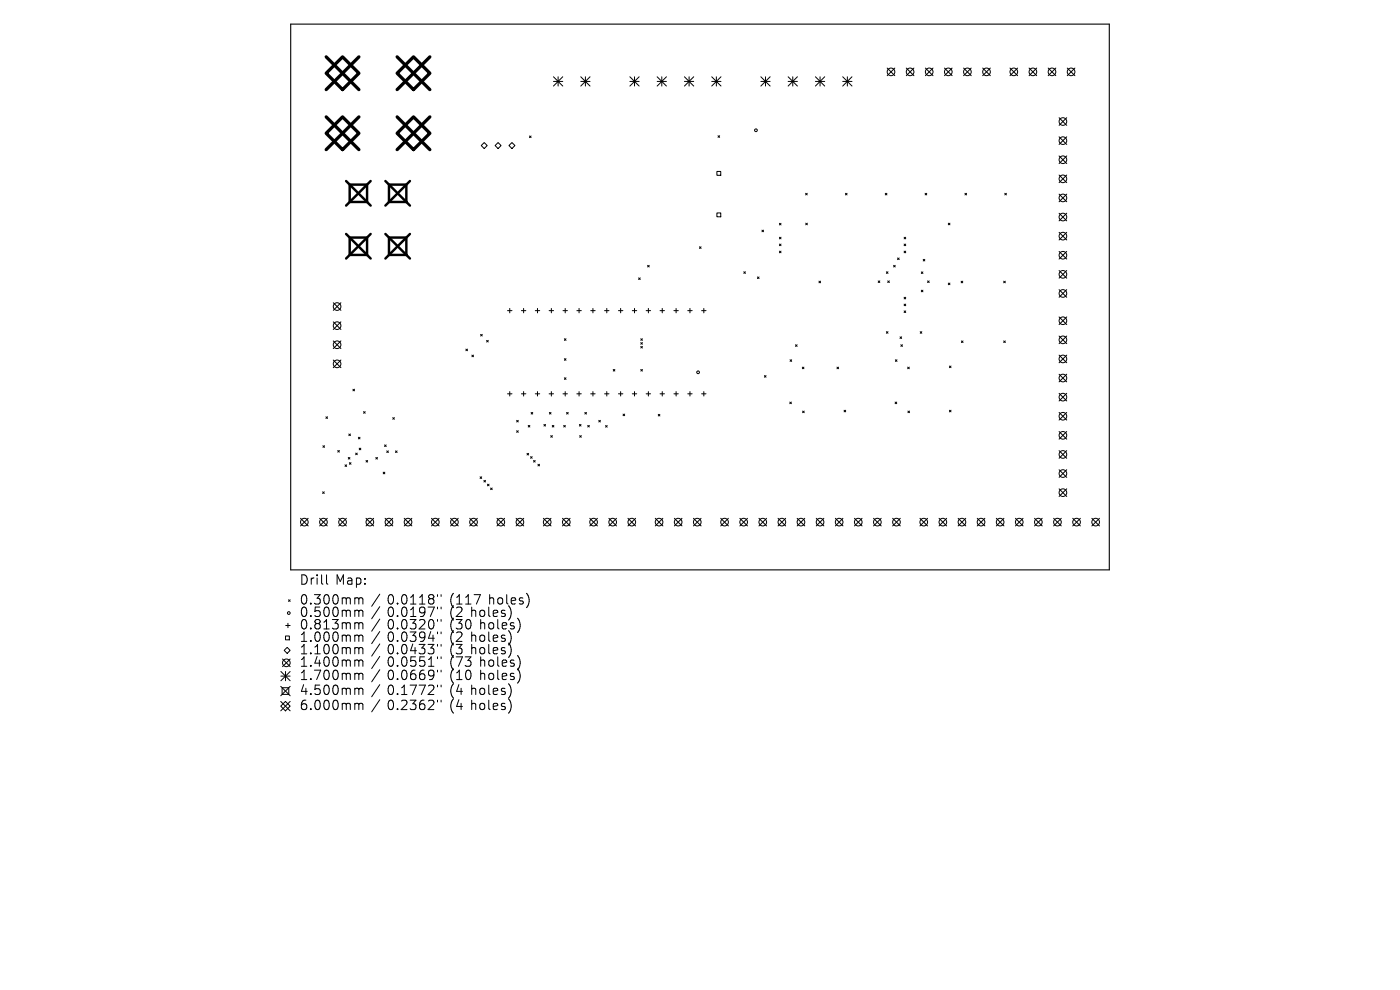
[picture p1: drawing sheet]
<svg xmlns="http://www.w3.org/2000/svg" width="297mm" height="210mm" viewBox="0 0 297 210" stroke-linecap="round" stroke-linejoin="round" font-family="sans-serif">
<defs><g id="words">
<g font-size="2.8">
<text x="63.6" y="124.5">Drill</text>
<text x="71.1" y="124.5">Map:</text>
<text x="63.6" y="128.7">0.300mm</text>
<text x="63.6" y="131.3">0.500mm</text>
<text x="82.2" y="128.7">0.0118&quot;</text>
<text x="82.2" y="131.3">0.0197&quot;</text>
<text x="95.5" y="128.7">(117</text>
<text x="95.5" y="131.3">(2</text>
<text x="100" y="131.3">holes)</text>
<text x="103.8" y="128.7">holes)</text>
<text x="63.6" y="133.9">0.813mm</text>
<text x="63.6" y="136.6">1.000mm</text>
<text x="82.2" y="133.9">0.0320&quot;</text>
<text x="82.2" y="136.6">0.0394&quot;</text>
<text x="95.5" y="133.9">(30</text>
<text x="95.5" y="136.6">(2</text>
<text x="100" y="136.6">holes)</text>
<text x="101.9" y="133.9">holes)</text>
<text x="63.6" y="139.2">1.100mm</text>
<text x="63.6" y="141.9">1.400mm</text>
<text x="82.2" y="139.2">0.0433&quot;</text>
<text x="82.2" y="141.9">0.0551&quot;</text>
<text x="95.5" y="139.2">(3</text>
<text x="95.5" y="141.9">(73</text>
<text x="100" y="139.2">holes)</text>
<text x="101.9" y="141.9">holes)</text>
<text x="63.6" y="144.7">1.700mm</text>
<text x="63.6" y="147.8">4.500mm</text>
<text x="82.2" y="144.7">0.0669&quot;</text>
<text x="82.2" y="147.8">0.1772&quot;</text>
<text x="95.5" y="144.7">(10</text>
<text x="95.5" y="147.8">(4</text>
<text x="100" y="147.8">holes)</text>
<text x="101.9" y="144.7">holes)</text>
<text x="63.6" y="151">6.000mm</text>
<text x="82.2" y="151">0.2362&quot;</text>
<text x="95.5" y="151">(4</text>
<text x="100" y="151">holes)</text>
</g>
</g></defs>
<path d="M61.7 5.1h173.6v115.8h-173.6z" fill="none" stroke="#000" stroke-width=".23"/>
<g fill="none" stroke="#000" stroke-width=".21">
<path d="M117.4 16.3l2 2M117.4 17.3h2M118.4 16.3v2M119.4 16.3l-2 2M123.2 17.3h2M123.2 16.3l2 2M124.2 16.3v2M125.2 16.3l-2 2M133.6 16.3l2 2M133.6 17.3h2M134.6 16.3v2M135.6 16.3l-2 2"/>
<path d="M139.4 17.3h2M139.4 16.3l2 2M140.4 16.3v2M141.4 16.3l-2 2M145.2 17.3h2M145.2 16.3l2 2M146.2 16.3v2M147.2 16.3l-2 2M151 17.3h2M151 16.3l2 2M152 16.3v2M153 16.3l-2 2"/>
<path d="M161.4 16.3l2 2M161.4 17.3h2M162.4 16.3v2M163.4 16.3l-2 2M167.2 17.3h2M167.2 16.3l2 2M168.2 16.3v2M169.2 16.3l-2 2M173 17.3h2M173 16.3l2 2M174 16.3v2M175 16.3l-2 2"/>
<path d="M178.8 17.3h1.9M178.8 16.3l1.9 2M179.8 16.3v2M180.7 16.3l-1.9 2M188.2 14.4l1.6 1.7M189.8 14.4l-1.6 1.7M192.3 14.4l1.6 1.7M193.9 14.4l-1.6 1.7M196.3 14.4l1.6 1.7M197.9 14.4l-1.6 1.7M200.4 14.4l1.6 1.7M202 14.4l-1.6 1.7"/>
<path d="M204.4 14.4l1.6 1.7M206 14.4l-1.6 1.7M208.5 14.4l1.6 1.7M210.1 14.4l-1.6 1.7M214.3 14.4l1.6 1.7M215.9 14.4l-1.6 1.7M218.3 14.4l1.6 1.7M219.9 14.4l-1.6 1.7M222.4 14.4l1.6 1.7M224 14.4l-1.6 1.7M226.4 14.4l1.6 1.7M228 14.4l-1.6 1.7"/>
<path d="M102.7 30.2l.7 .7-.7 .6-.6-.6zM105.7 30.2l.6 .7-.6 .6-.7-.6zM108.6 30.2l.6 .7-.6 .6-.6-.6zM112.3 28.8l.4 .4M112.7 28.8l-.4 .4M152.1 36.4h.8v.8h-.8zM152.3 28.8l.4 .3M152.7 28.8l-.4 .3M224.7 25l1.6 1.6M224.7 29l1.6 1.6M224.7 33.1l1.6 1.6M224.7 37.1l1.6 1.6"/>
<path d="M226.3 25l-1.6 1.6M226.3 29l-1.6 1.6M226.3 33.1l-1.6 1.6M226.3 37.1l-1.6 1.6M135.5 59l.3 .3M135.8 59l-.3 .3M137.4 56.3l.3 .3M137.7 56.3l-.3 .3M148.4 52.4l.3 .3M148.7 52.4l-.3 .3M152.1 45.2h.8v.8h-.8zM157.8 57.6l.3 .4"/>
<path d="M158.1 57.6l-.3 .4M160.7 58.7l.3 .4M161 58.7l-.3 .4M161.6 48.8l.4 .4M162 48.8l-.4 .4M165.3 47.4l.4 .3M165.3 50.3l.4 .4M165.3 51.8l.4 .3M165.3 53.3l.4 .3M165.7 47.4l-.4 .3M165.7 50.3l-.4 .4M165.7 51.8l-.4 .3"/>
<path d="M165.7 53.3l-.4 .3M170.9 41l.4 .4M170.9 47.3l.4 .4M171.3 41l-.4 .4M171.3 47.3l-.4 .4M173.7 59.6l.4 .4M174.1 59.6l-.4 .4M179.4 41l.3 .4M179.7 41l-.3 .4M186.3 59.6l.3 .3M186.6 59.6l-.3 .3M187.8 41l.4 .4"/>
<path d="M188 57.6l.4 .4M188.2 41l-.4 .4M188.3 59.6l.4 .3M188.4 57.6l-.4 .4M188.7 59.6l-.4 .3M189.6 56.3l.3 .3M189.9 56.3l-.3 .3M190.4 54.7l.4 .4M190.8 54.7l-.4 .4M191.8 50.3l.3 .4M191.8 51.8l.3 .3M191.8 53.3l.3 .3"/>
<path d="M192.1 50.3l-.3 .4M192.1 51.8l-.3 .3M192.1 53.3l-.3 .3M195.4 57.7l.4 .3M195.8 57.7l-.4 .3M195.9 55l.3 .4M196.2 55l-.3 .4M196.3 41l.3 .4M196.6 41l-.3 .4M196.8 59.6l.3 .3M197.1 59.6l-.3 .3M201.2 47.3l.3 .4"/>
<path d="M201.5 47.3l-.3 .4M203.9 59.6l.3 .4M204.2 59.6l-.3 .4M204.7 41l.4 .4M205.1 41l-.4 .4M212.9 59.6l.4 .4M213.2 41l.3 .4M213.3 59.6l-.4 .4M213.5 41l-.3 .4M224.7 41.2l1.6 1.6M224.7 45.2l1.6 1.7M224.7 49.3l1.6 1.6"/>
<path d="M224.7 53.3l1.6 1.7M224.7 57.4l1.6 1.6M226.3 41.2l-1.6 1.6M226.3 45.2l-1.6 1.7M226.3 49.3l-1.6 1.6M226.3 53.3l-1.6 1.7M226.3 57.4l-1.6 1.6M70.7 64.2l1.6 1.6M70.7 68.3l1.6 1.6M70.7 72.3l1.6 1.6M70.7 76.4l1.6 1.6M72.3 64.2l-1.6 1.6"/>
<path d="M72.3 68.3l-1.6 1.6M72.3 72.3l-1.6 1.6M72.3 76.4l-1.6 1.6M98.8 74.1l.4 .3M99.2 74.1l-.4 .3M100.1 75.3l.4 .4M100.5 75.3l-.4 .4M102 70.9l.3 .4M102.3 70.9l-.3 .4M103.2 72.2l.4 .4M103.6 72.2l-.4 .4M107.7 65.9h.9"/>
<path d="M108.1 65.4v1M110.6 65.9h1M111.1 65.4v1M113.6 65.9h.9M114 65.4v1M116.5 65.9h.9M117 65.4v1M119.4 65.9h1M119.7 71.9l.4 .3M119.7 76.1l.4 .3M119.9 65.4v1M120.1 71.9l-.4 .3"/>
<path d="M120.1 76.1l-.4 .3M122.4 65.9h.9M122.8 65.4v1M125.3 65.9h1M125.8 65.4v1M128.3 65.9h.9M128.7 65.4v1M130.1 78.4l.3 .3M130.4 78.4l-.3 .3M131.2 65.9h.9M131.7 65.4v1M134.1 65.9h1"/>
<path d="M134.6 65.4v1M135.9 71.9l.4 .3M135.9 72.7l.4 .3M135.9 73.5l.4 .3M135.9 78.4l.4 .3M136.3 73.5l-.4 .3M136.3 71.9l-.4 .3M136.3 72.7l-.4 .3M136.3 78.4l-.4 .3M137.1 65.9h.9M137.5 65.4v1M140 65.9h1"/>
<path d="M140.5 65.4v1M143 65.9h.9M143.4 65.4v1M145.9 65.9h.9M146.4 65.4v1M148.8 65.9h1M149.3 65.4v1M162.2 79.7l.3 .3M162.5 79.7l-.3 .3M167.6 76.3l.4 .4M168 76.3l-.4 .4M168.8 73.1l.3 .4"/>
<path d="M169.1 73.1l-.3 .4M170.2 77.9l.4 .3M170.6 77.9l-.4 .3M177.6 77.9l.3 .3M177.9 77.9l-.3 .3M188 70.4l.4 .3M188.4 70.4l-.4 .3M189.9 76.3l.4 .4M190.3 76.3l-.4 .4M190.9 71.5l.4 .3M191.1 73.1l.4 .4M191.3 71.5l-.4 .3"/>
<path d="M191.5 73.1l-.4 .4M191.8 63.1l.3 .3M191.8 64.5l.3 .4M191.8 66l.3 .3M192.1 63.1l-.3 .3M192.1 64.5l-.3 .4M192.1 66l-.3 .3M192.6 77.9l.3 .3M192.9 77.9l-.3 .3M195.2 70.4l.4 .3M195.4 61.6l.4 .3M195.6 70.4l-.4 .3"/>
<path d="M195.8 61.6l-.4 .3M201.2 60l.3 .4M201.4 77.6l.4 .4M201.5 60l-.3 .4M201.8 77.6l-.4 .4M204 72.3l.3 .4M204.3 72.3l-.3 .4M212.9 72.3l.4 .4M213.3 72.3l-.4 .4M224.7 61.4l1.6 1.7M224.7 67.2l1.6 1.6M224.7 71.3l1.6 1.6"/>
<path d="M224.7 75.3l1.6 1.7M224.7 79.4l1.6 1.6M226.3 61.4l-1.6 1.7M226.3 67.2l-1.6 1.6M226.3 71.3l-1.6 1.6M226.3 75.3l-1.6 1.7M226.3 79.4l-1.6 1.6M68.5 94.6l.4 .3M68.9 94.6l-.4 .3M69.1 88.4l.4 .4M69.5 88.4l-.4 .4M71.7 95.6l.3 .3"/>
<path d="M72 95.6l-.3 .3M73.2 98.6l.3 .3M73.5 98.6l-.3 .3M73.9 97l.3 .4M74 92.1l.3 .3M74.1 98.1l.4 .4M74.2 97l-.3 .4M74.3 92.1l-.3 .3M74.5 98.1l-.4 .4M74.9 82.6l.3 .3M75.2 82.6l-.3 .3M75.4 96.1l.4 .4"/>
<path d="M75.8 96.1l-.4 .4M76 92.8l.4 .3M76.2 95.1l.3 .3M76.4 92.8l-.4 .3M76.5 95.1l-.3 .3M77.1 87.3l.4 .4M77.5 87.3l-.4 .4M77.6 97.7l.4 .3M78 97.7l-.4 .3M79.7 97l.4 .4M80.1 97l-.4 .4M81.6 94.4l.3 .3"/>
<path d="M81.9 94.4l-.3 .3M82 95.7l.4 .3M82.4 95.7l-.4 .3M83.3 88.6l.4 .3M83.7 88.6l-.4 .3M83.9 95.7l.3 .3M84.2 95.7l-.3 .3M107.7 83.5h.9M108.1 83.1v.9M109.6 89.2l.3 .3M109.6 91.4l.3 .3M109.9 89.2l-.3 .3"/>
<path d="M109.9 91.4l-.3 .3M110.6 83.5h1M111.1 83.1v.9M111.8 96.2l.3 .3M112.1 90.2l.3 .4M112.1 96.2l-.3 .3M112.4 90.2l-.3 .4M112.6 96.9l.3 .3M112.7 87.5l.3 .3M112.9 96.9l-.3 .3M113 87.5l-.3 .3M113.2 97.7l.3 .3"/>
<path d="M113.5 97.7l-.3 .3M113.6 83.5h.9M114 83.1v.9M114.1 98.5l.4 .3M114.5 98.5l-.4 .3M115.4 90l.3 .4M115.7 90l-.3 .4M116.5 83.5h.9M116.5 87.5l.4 .3M116.8 92.4l.4 .4M116.9 87.5l-.4 .3M117 83.1v.9"/>
<path d="M117.2 90.2l.3 .4M117.2 92.4l-.4 .4M117.5 90.2l-.3 .4M119.4 83.5h1M119.6 90.2l.3 .4M119.7 80.1l.4 .4M119.9 83.1v.9M119.9 90.2l-.3 .4M120.1 80.1l-.4 .4M120.2 87.5l.3 .3M120.5 87.5l-.3 .3M122.4 83.5h.9"/>
<path d="M122.8 83.1v.9M122.9 90l.4 .4M123 92.4l.3 .4M123.3 90l-.4 .4M123.3 92.4l-.3 .4M124.1 87.5l.3 .3M124.4 87.5l-.3 .3M124.7 90.2l.3 .4M125 90.2l-.3 .4M125.3 83.5h1M125.8 83.1v.9M127 89.2l.4 .3"/>
<path d="M127.4 89.2l-.4 .3M128.3 83.5h.9M128.5 90.3l.3 .3M128.7 83.1v.9M128.8 90.3l-.3 .3M131.2 83.5h.9M131.7 83.1v.9M132.2 87.8l.3 .4M132.5 87.8l-.3 .4M134.1 83.5h1M134.6 83.1v.9M137.1 83.5h.9"/>
<path d="M137.5 83.1v.9M139.6 87.9l.4 .3M140 87.9l-.4 .3M140 83.5h1M140.5 83.1v.9M143 83.5h.9M143.4 83.1v.9M145.9 83.5h.9M146.4 83.1v.9M148.8 83.5h1M149.3 83.1v.9M167.5 85.3l.4 .3"/>
<path d="M167.9 85.3l-.4 .3M170.3 87.2l.3 .3M170.6 87.2l-.3 .3M179.1 87l.3 .4M179.4 87l-.3 .4M189.9 85.3l.3 .3M190.2 85.3l-.3 .3M192.6 87.2l.4 .3M193 87.2l-.4 .3M201.4 87l.4 .4M201.8 87l-.4 .4M224.7 83.4l1.6 1.7"/>
<path d="M224.7 87.5l1.6 1.6M224.7 91.5l1.6 1.7M224.7 95.6l1.6 1.6M224.7 99.6l1.6 1.7M226.3 83.4l-1.6 1.7M226.3 87.5l-1.6 1.6M226.3 91.5l-1.6 1.7M226.3 95.6l-1.6 1.6M226.3 99.6l-1.6 1.7M63.8 109.9l1.6 1.7M65.4 109.9l-1.6 1.7M67.8 109.9l1.6 1.7"/>
<path d="M68.4 104.3l.4 .4M68.8 104.3l-.4 .4M69.4 109.9l-1.6 1.7M71.9 109.9l1.6 1.7M73.5 109.9l-1.6 1.7M77.6 109.9l1.7 1.7M79.3 109.9l-1.7 1.7M81.3 100.2l.3 .3M81.6 100.2l-.3 .3M81.7 109.9l1.6 1.7M83.3 109.9l-1.6 1.7M85.8 109.9l1.6 1.7"/>
<path d="M87.4 109.9l-1.6 1.7M91.5 109.9l1.7 1.7M93.2 109.9l-1.7 1.7M95.6 109.9l1.6 1.7M97.2 109.9l-1.6 1.7M99.6 109.9l1.7 1.7M101.3 109.9l-1.7 1.7M101.8 101.1l.4 .4M102.2 101.1l-.4 .4M102.7 101.9l.3 .3M103 101.9l-.3 .3M103.4 102.7l.4 .4"/>
<path d="M103.8 102.7l-.4 .4M104.1 103.5l.3 .4M104.4 103.5l-.3 .4M105.4 109.9l1.7 1.7M107.1 109.9l-1.7 1.7M109.5 109.9l1.6 1.7M111.1 109.9l-1.6 1.7M115.3 109.9l1.6 1.7M116.9 109.9l-1.6 1.7M119.3 109.9l1.6 1.7M120.9 109.9l-1.6 1.7M125.1 109.9l1.6 1.7"/>
<path d="M126.7 109.9l-1.6 1.7M129.2 109.9l1.6 1.7M130.8 109.9l-1.6 1.7M133.2 109.9l1.6 1.7M134.8 109.9l-1.6 1.7M139 109.9l1.6 1.7M140.6 109.9l-1.6 1.7M143.1 109.9l1.6 1.7M144.7 109.9l-1.6 1.7M147.1 109.9l1.6 1.7M148.7 109.9l-1.6 1.7M152.9 109.9l1.6 1.7"/>
<path d="M154.5 109.9l-1.6 1.7M157 109.9l1.6 1.7M158.6 109.9l-1.6 1.7M161 109.9l1.6 1.7M162.6 109.9l-1.6 1.7M165.1 109.9l1.6 1.7M166.7 109.9l-1.6 1.7M169.1 109.9l1.6 1.7M170.7 109.9l-1.6 1.7M173.2 109.9l1.6 1.7M174.8 109.9l-1.6 1.7M177.2 109.9l1.6 1.7"/>
<path d="M178.8 109.9l-1.6 1.7M181.3 109.9l1.6 1.7M182.9 109.9l-1.6 1.7M185.3 109.9l1.6 1.7M186.9 109.9l-1.6 1.7M189.4 109.9l1.6 1.7M191 109.9l-1.6 1.7M195.2 109.9l1.6 1.7M196.8 109.9l-1.6 1.7M199.2 109.9l1.6 1.7M200.8 109.9l-1.6 1.7M203.3 109.9l1.6 1.7"/>
<path d="M204.9 109.9l-1.6 1.7M207.3 109.9l1.6 1.7M208.9 109.9l-1.6 1.7M211.4 109.9l1.6 1.7M213 109.9l-1.6 1.7M215.4 109.9l1.6 1.7M217 109.9l-1.6 1.7M219.5 109.9l1.6 1.7M221.1 109.9l-1.6 1.7M223.5 109.9l1.6 1.7M224.7 103.7l1.6 1.6M225.1 109.9l-1.6 1.7"/>
<path d="M226.3 103.7l-1.6 1.6M227.6 109.9l1.6 1.7M229.2 109.9l-1.6 1.7M231.6 109.9l1.6 1.7M233.2 109.9l-1.6 1.7M59.9 139.8l1.7 1.6M60.3 138l.6-.7 .7 .7-.7 .6zM60.6 134.9h.8v.8h-.8zM60.6 132.7h1M61.1 132.2v1M61.2 127.2l.4 .4M61.6 139.8l-1.7 1.6"/>
<path d="M61.6 127.2l-.4 .4M69.3 121.9v1.8l.3 .2M75.8 126.8l.3 .3M75.8 129.4l.3 .3M75.8 132.1l.3 .3M75.8 134.7l.3 .3M75.8 137.4l.3 .3M76.1 127.1v1M76.1 129.7v1.1M76.1 132.4v1M76.1 135v1.1M76.1 137.7v1"/>
<path d="M76.1 127.1l.3-.3 .5 .1 .1 1.2M76.1 129.7l.3-.3 .5 .1 .1 1.3M76.1 132.4l.3-.3 .5 .1 .1 1.2M76.1 135l.3-.3 .5 .1 .1 1.3M76.1 137.7l.3-.3 .5 .1 .1 1.2M80.6 126l-1.7 2.6M80.6 128.7l-1.7 2.6M80.6 131.3l-1.7 2.6M80.6 134l-1.7 2.5M80.6 136.6l-1.7 2.6M80.6 139.2l-1.7 2.6M92.8 126.1v.4"/>
<path d="M92.8 128.8v.4M92.8 131.4v.4M92.8 134.1v.3M92.8 136.7v.4M92.8 139.3v.4M93.6 126.1v.4M93.6 128.8v.4M93.6 131.4v.4M93.6 134.1v.3M93.6 136.7v.4M93.6 139.3v.4M100.6 126.1h1.3l-.8 2"/>
<path d="M108.4 137.3v1.3M108.5 129.8l-.1 .9M108.5 135.1l-.1 .9M110.3 132v1.3M110.3 139.9v1.3M112.2 126.7v1.3M59.6 149.8l1-1 1 1-1 1zM59.6 145.6l2 2M59.6 148.8l2 2M59.6 142.4l2 2M59.6 143.4h2M59.8 145.9h1.5v1.4h-1.5z"/>
<path d="M60.6 142.4v2M61.6 145.6l-2 2M61.6 142.4l-2 2M61.6 148.8l-2 2M75.8 140l.3 .3M75.8 142.8l.3 .3M75.8 146l.3 .3M75.8 149.2l.3 .3M76.1 140.3v1M76.1 143.1v1.1M76.1 146.3v1M76.1 149.5v1"/>
<path d="M76.1 140.3l.3-.3 .5 .1 .1 1.2M76.1 143.1l.3-.3 .5 .1 .1 1.3M76.1 146.3l.3-.3 .5 .1 .1 1.2M76.1 149.5l.3-.3 .5 .1 .1 1.2M80.6 142.1l-1.7 2.5M80.6 145.2l-1.7 2.6M80.6 148.4l-1.7 2.6M92.8 142.2v.3M92.8 145.3v.4M92.8 148.5v.4M93.6 142.2v.3M93.6 145.3v.4"/>
<path d="M93.6 148.5v.4M108.4 145.9v1.3M108.4 149.1v1.3M110.3 142.7v1.4"/>
<circle cx="189" cy="15.2" r=".81"/>
<circle cx="193.1" cy="15.2" r=".81"/>
<circle cx="197.1" cy="15.2" r=".81"/>
<circle cx="201.2" cy="15.2" r=".81"/>
<circle cx="205.2" cy="15.2" r=".81"/>
<circle cx="209.3" cy="15.2" r=".81"/>
<circle cx="215.1" cy="15.2" r=".81"/>
<circle cx="219.1" cy="15.2" r=".81"/>
<circle cx="223.2" cy="15.2" r=".81"/>
<circle cx="227.2" cy="15.2" r=".81"/>
<circle cx="160.4" cy="27.6" r=".29"/>
<circle cx="225.5" cy="33.9" r=".81"/>
<circle cx="225.5" cy="37.9" r=".81"/>
<circle cx="225.5" cy="29.8" r=".81"/>
<circle cx="225.5" cy="25.8" r=".81"/>
<circle cx="225.5" cy="50.1" r=".81"/>
<circle cx="225.5" cy="54.1" r=".81"/>
<circle cx="225.5" cy="58.2" r=".81"/>
<circle cx="225.5" cy="42" r=".81"/>
<circle cx="225.5" cy="46" r=".81"/>
<circle cx="71.5" cy="65" r=".81"/>
<circle cx="71.5" cy="69.1" r=".81"/>
<circle cx="71.5" cy="73.1" r=".81"/>
<circle cx="71.5" cy="77.2" r=".81"/>
<circle cx="148.1" cy="79" r=".29"/>
<circle cx="225.5" cy="76.1" r=".81"/>
<circle cx="225.5" cy="62.2" r=".81"/>
<circle cx="225.5" cy="68" r=".81"/>
<circle cx="225.5" cy="72.1" r=".81"/>
<circle cx="225.5" cy="96.4" r=".81"/>
<circle cx="225.5" cy="92.4" r=".81"/>
<circle cx="225.5" cy="88.3" r=".81"/>
<circle cx="225.5" cy="80.2" r=".81"/>
<circle cx="225.5" cy="84.2" r=".81"/>
<circle cx="64.6" cy="110.8" r=".81"/>
<circle cx="68.6" cy="110.8" r=".81"/>
<circle cx="72.7" cy="110.8" r=".81"/>
<circle cx="78.5" cy="110.8" r=".81"/>
<circle cx="82.5" cy="110.8" r=".81"/>
<circle cx="86.6" cy="110.8" r=".81"/>
<circle cx="92.4" cy="110.8" r=".81"/>
<circle cx="96.4" cy="110.8" r=".81"/>
<circle cx="100.5" cy="110.8" r=".81"/>
<circle cx="106.2" cy="110.8" r=".81"/>
<circle cx="110.3" cy="110.8" r=".81"/>
<circle cx="116.1" cy="110.8" r=".81"/>
<circle cx="120.1" cy="110.8" r=".81"/>
<circle cx="125.9" cy="110.8" r=".81"/>
<circle cx="130" cy="110.8" r=".81"/>
<circle cx="134" cy="110.8" r=".81"/>
<circle cx="139.8" cy="110.8" r=".81"/>
<circle cx="143.9" cy="110.8" r=".81"/>
<circle cx="147.9" cy="110.8" r=".81"/>
<circle cx="153.7" cy="110.8" r=".81"/>
<circle cx="157.8" cy="110.8" r=".81"/>
<circle cx="161.8" cy="110.8" r=".81"/>
<circle cx="165.9" cy="110.8" r=".81"/>
<circle cx="169.9" cy="110.8" r=".81"/>
<circle cx="174" cy="110.8" r=".81"/>
<circle cx="178" cy="110.8" r=".81"/>
<circle cx="182.1" cy="110.8" r=".81"/>
<circle cx="186.1" cy="110.8" r=".81"/>
<circle cx="190.2" cy="110.8" r=".81"/>
<circle cx="196" cy="110.8" r=".81"/>
<circle cx="200" cy="110.8" r=".81"/>
<circle cx="204.1" cy="110.8" r=".81"/>
<circle cx="208.1" cy="110.8" r=".81"/>
<circle cx="212.2" cy="110.8" r=".81"/>
<circle cx="216.2" cy="110.8" r=".81"/>
<circle cx="220.3" cy="110.8" r=".81"/>
<circle cx="224.3" cy="110.8" r=".81"/>
<circle cx="225.5" cy="104.5" r=".81"/>
<circle cx="225.5" cy="100.5" r=".81"/>
<circle cx="228.4" cy="110.8" r=".81"/>
<circle cx="232.4" cy="110.8" r=".81"/>
<circle cx="61.3" cy="130" r=".29"/>
<circle cx="60.7" cy="140.6" r=".81"/>
</g>
<path d="M73.4 38.4l5.2 5.2M74.2 39.2h3.7v3.6h-3.7zM78.6 38.4l-5.2 5.2M81.8 38.4l5.2 5.2M82.5 39.2h3.7v3.6h-3.7zM87 38.4l-5.2 5.2M73.4 49.6l5.2 5.2M74.2 50.4h3.7v3.7h-3.7zM78.6 49.6l-5.2 5.2M81.8 49.6l5.2 5.2M82.5 50.4h3.7v3.7h-3.7zM87 49.6l-5.2 5.2" fill="none" stroke="#000" stroke-width=".52"/>
<path d="M69.2 15.5l3.5-3.4 3.4 3.4-3.4 3.5zM69.2 12.1l6.9 6.9M76.1 12.1l-6.9 6.9M84.2 15.5l3.5-3.4 3.5 3.4-3.5 3.5zM84.2 12.1l7 6.9M91.2 12.1l-7 6.9M69.2 28.3l3.5-3.5 3.4 3.5-3.4 3.4zM69.2 24.8l6.9 6.9M76.1 24.8l-6.9 6.9M84.2 28.3l3.5-3.5 3.5 3.5-3.5 3.4zM84.2 24.8l7 6.9M91.2 24.8l-7 6.9" fill="none" stroke="#000" stroke-width=".69"/>
<use href="#words"/>
</svg>
